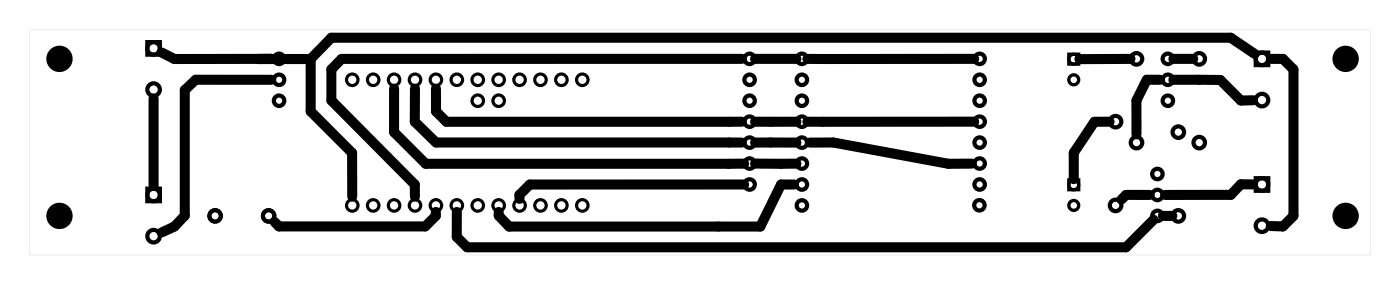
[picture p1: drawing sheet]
<svg xmlns="http://www.w3.org/2000/svg" width="170mm" height="35mm" viewBox="0 0 170 35" stroke-linecap="round" stroke-linejoin="round" font-family="sans-serif">
<path d="M3.6 3.6v27.3h162.8v-27.3zM3.6 3.6h162.8v27.3h-162.8z" fill="#000"/>
<g fill="none" stroke="#000" stroke-width=".51">
<path d="M17.9 5.1h1.5v1.5h-1.5zM152.5 6.4h1.5v1.5h-1.5zM17.9 22.9h1.5v1.5h-1.5zM152.5 21.6h1.5v1.5h-1.5z"/>
<circle cx="18.7" cy="10.9" r=".76"/>
<circle cx="18.7" cy="5.9" r=".76"/>
<circle cx="33.9" cy="7.1" r=".64"/>
<circle cx="33.9" cy="9.7" r=".64"/>
<circle cx="33.9" cy="12.2" r=".64"/>
<circle cx="91" cy="7.1" r=".64"/>
<circle cx="91" cy="9.7" r=".64"/>
<circle cx="91" cy="12.2" r=".64"/>
<circle cx="91" cy="17.3" r=".64"/>
<circle cx="91" cy="14.8" r=".64"/>
<circle cx="91" cy="19.8" r=".64"/>
<circle cx="97.4" cy="19.8" r=".64"/>
<circle cx="97.4" cy="17.3" r=".64"/>
<circle cx="97.4" cy="9.7" r=".64"/>
<circle cx="97.4" cy="14.8" r=".64"/>
<circle cx="97.4" cy="12.2" r=".64"/>
<circle cx="97.4" cy="7.1" r=".64"/>
<circle cx="119" cy="7.1" r=".64"/>
<circle cx="119" cy="9.7" r=".64"/>
<circle cx="119" cy="12.2" r=".64"/>
<circle cx="119" cy="14.8" r=".64"/>
<circle cx="119" cy="17.3" r=".64"/>
<circle cx="119" cy="19.8" r=".64"/>
<circle cx="135.5" cy="14.8" r=".7"/>
<circle cx="138" cy="17.3" r=".7"/>
<circle cx="138" cy="7.1" r=".7"/>
<circle cx="141.8" cy="7.1" r=".64"/>
<circle cx="141.8" cy="9.7" r=".64"/>
<circle cx="141.8" cy="12.2" r=".64"/>
<circle cx="143.1" cy="16" r=".7"/>
<circle cx="145.7" cy="17.3" r=".7"/>
<circle cx="145.7" cy="7.1" r=".7"/>
<circle cx="153.3" cy="12.1" r=".76"/>
<circle cx="153.3" cy="7.1" r=".76"/>
<circle cx="18.7" cy="28.6" r=".76"/>
<circle cx="18.7" cy="23.6" r=".76"/>
<circle cx="91" cy="22.4" r=".64"/>
<circle cx="97.4" cy="24.9" r=".64"/>
<circle cx="97.4" cy="22.4" r=".64"/>
<circle cx="119" cy="24.9" r=".64"/>
<circle cx="119" cy="22.4" r=".64"/>
<circle cx="135.5" cy="24.9" r=".7"/>
<circle cx="140.6" cy="26.2" r=".64"/>
<circle cx="140.6" cy="21.1" r=".64"/>
<circle cx="140.6" cy="23.6" r=".64"/>
<circle cx="143.1" cy="26.2" r=".7"/>
<circle cx="153.3" cy="27.4" r=".76"/>
<circle cx="153.3" cy="22.4" r=".76"/>
</g>
<g fill="#000">
<circle cx="7.2" cy="7.1" r="1.6"/>
<circle cx="163.4" cy="7.1" r="1.6"/>
<circle cx="7.2" cy="26.2" r="1.6"/>
<circle cx="163.4" cy="26.2" r="1.6"/>
</g>
<g fill="none" stroke="#000" stroke-width=".38">
<circle cx="42.8" cy="9.7" r=".7"/>
<circle cx="45.3" cy="9.7" r=".7"/>
<circle cx="47.9" cy="9.7" r=".7"/>
<circle cx="50.4" cy="9.7" r=".7"/>
<circle cx="52.9" cy="9.7" r=".7"/>
<circle cx="55.5" cy="9.7" r=".7"/>
<circle cx="58" cy="9.7" r=".7"/>
<circle cx="60.6" cy="9.7" r=".7"/>
<circle cx="63.1" cy="9.7" r=".7"/>
<circle cx="65.6" cy="9.7" r=".7"/>
<circle cx="68.2" cy="9.7" r=".7"/>
<circle cx="70.7" cy="9.7" r=".7"/>
<circle cx="42.8" cy="24.9" r=".7"/>
<circle cx="45.3" cy="24.9" r=".7"/>
<circle cx="47.9" cy="24.9" r=".7"/>
<circle cx="50.4" cy="24.9" r=".7"/>
<circle cx="52.9" cy="24.9" r=".7"/>
<circle cx="55.5" cy="24.9" r=".7"/>
<circle cx="58" cy="24.9" r=".7"/>
<circle cx="60.6" cy="24.9" r=".7"/>
<circle cx="63.1" cy="24.9" r=".7"/>
<circle cx="65.6" cy="24.9" r=".7"/>
<circle cx="68.2" cy="24.9" r=".7"/>
<circle cx="70.7" cy="24.9" r=".7"/>
</g>
<g fill="none" stroke="#000" stroke-width=".39">
<circle cx="58" cy="12.2" r=".69"/>
<circle cx="60.6" cy="12.2" r=".69"/>
</g>
<g fill="none" stroke="#000" stroke-width=".49">
<circle cx="26.1" cy="26.2" r=".69"/>
<circle cx="32.6" cy="26.2" r=".69"/>
</g>
<g fill="none" stroke="#000" stroke-width=".4">
<path d="M129.8 6.6h1.2v1.2h-1.2zM129.8 21.8h1.2v1.2h-1.2z"/>
<circle cx="130.4" cy="7.2" r=".6"/>
<circle cx="130.4" cy="9.7" r=".6"/>
<circle cx="130.4" cy="22.4" r=".6"/>
<circle cx="130.4" cy="24.9" r=".6"/>
</g>
<g fill="none" stroke="#000" stroke-width="1.2">
<path d="M18.7 11.9v10.7M19.6 6.4l1.6 .8h16.5M32.9 9.7h-9.1l-1.4 1.2v15.3l-1.2 1.3-1.6 .7M37.7 7.2v6.3l5.1 5v5.3M47.9 10.8v5.2l3.8 3.9 38.7-.1M50.4 10.8v4l2.6 2.5h37.1M52.9 10.8l.1 2.7 1.2 1.3h35.9M90.1 7.1h-48.6l-1.3 1.3v3.8l10.2 10.2v1.4M91.7 7.1h5M91.7 14.8h5M91.7 17.3h5M91.7 19.8h5"/>
<path d="M98.3 17.3h2.9l14 2.6 2.8-.1M118.3 7.1h-20.2M118.3 14.8h-20.2M134.8 14.8h-1.9l-2.5 3.7v3.2M137.3 7.1l-6.2 .1M140.9 9.7h-1.6l-1.3 2.5v4.1M142.5 7.1h2.4M142.5 9.7h5.7l2.5 2.5h1.5M152.4 6.5l-2.9-1.9h-109.3l-2.5 2.6M154.3 7.1h1.5l1.3 1.3v17.8l-1.3 1.3-1.5-.1M52.9 25.7v.5l-1.3 1.3h-17.7l-.6-.6M55.5 25.7v3l1.2 1.3h80.1l3.3-3.3"/>
<path d="M90.4 22.4h-26.1l-1.2 1.2v.5M96.4 22.4h-1.5l-2.6 5.1h-30.5l-1.2-1.3v-.5M139.6 23.6h-2.8l-.6 .6M141.2 26.2h1.2M152.2 22.4h-1.5l-1.2 1.2h-8"/>
</g>
</svg>
